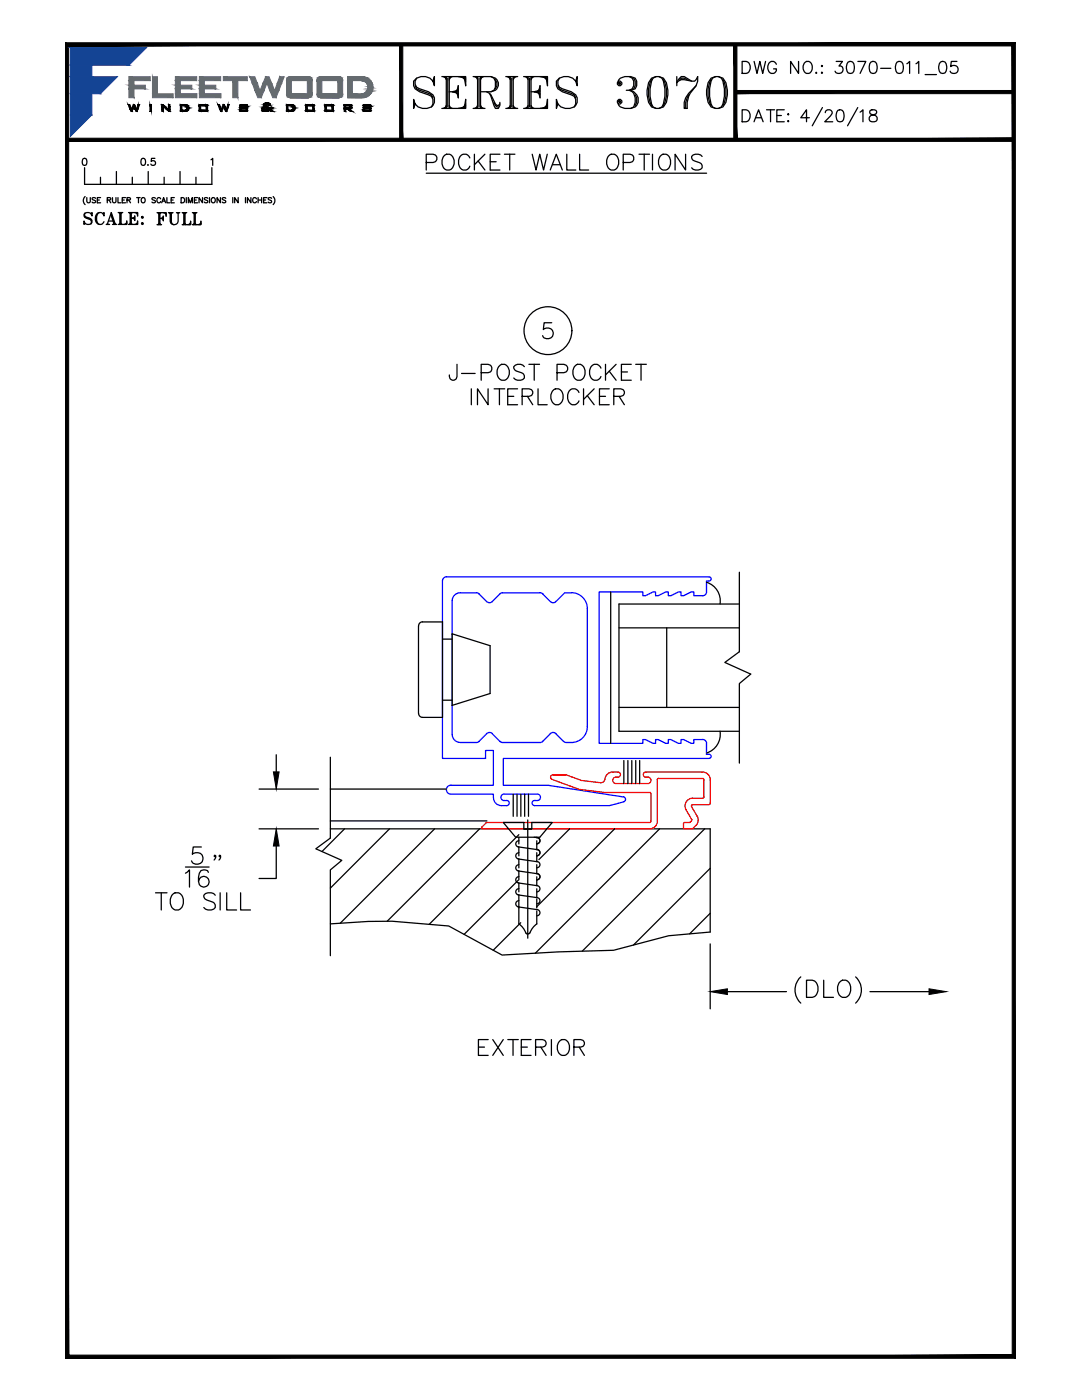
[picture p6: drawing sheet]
<svg xmlns="http://www.w3.org/2000/svg" width="216mm" height="279mm" viewBox="0 0 216 279" stroke-linecap="round" stroke-linejoin="round" font-family="sans-serif">
<!-- layer: GLASS-VINYL -->
<path d="M121.9 118.1v30.3M141 116.2a3.9 3.9 0 0 1 2.7 4.3M147.5 114.2v15.9l-2.9 2.1 5.2 2.3-2.3 1.9v15.9M123.5 125.3h24M133 125.3v15.9M147.5 120.5h-24v25.4h24M123.5 141.2h24M143.7 145.9a3.9 3.9 0 0 1-2.7 4.4" fill="none" stroke="#000" stroke-width=".25"/>
<!-- layer: TEXT -->
<g fill="none" stroke="#000" stroke-width=".25">
<path d="M85.1 32.4h1.3a.83 .83 0 0 0 .8-.8 .83 .83 0 0 0-.8-.8h-1.3v3.1M85.1 34.6h55.9M88.8 30.9a1.22 1.22 0 0 1 1.8 1.1 1.39 1.39 0 0 1-.3 1.5 1.39 1.39 0 0 1-1.5 .3 1.94 1.94 0 0 1 0-2.9zM93.8 31.5a1.16 1.16 0 0 0-1.4-.7 1.16 1.16 0 0 0-.9 1.2 1.38 1.38 0 0 0 .3 1.5 1.38 1.38 0 0 0 1.5 .3l.5-.6M94.7 30.8v3.1M95.4 32.1l1.4 1.8M96.8 30.8l-2.1 2.1M97.8 32.3h1.2M99.8 30.8h-2v3.1h2M100.7 30.8h2M101.7 30.8v3.1M106.2 30.8l.8 3.1 .7-3.1 .8 3.1 .7-3.1"/>
<path d="M109.8 33.9l1.2-3.1 1.2 3.1M110.3 32.9h1.5M113.1 30.8v3.1h1.8M115.7 30.8v3.1h1.8M121.4 31.2a1.16 1.16 0 0 1 1.3-.4 1.16 1.16 0 0 1 .7 1.2 1.38 1.38 0 0 1-.3 1.5 1.38 1.38 0 0 1-1.5 .3 1.99 1.99 0 0 1-.2-2.6zM124.4 32.4h1.3a.83 .83 0 0 0 .8-.8 .83 .83 0 0 0-.8-.8h-1.3v3.1M127.5 30.8h2.1M128.5 30.8v3.1M130.2 30.8v3.1M131.7 31.2a1.16 1.16 0 0 1 1.3-.4 1.16 1.16 0 0 1 .8 1.2 1.38 1.38 0 0 1-.3 1.5 1.38 1.38 0 0 1-1.5 .3 1.99 1.99 0 0 1-.3-2.6zM136.8 30.8v3.1l-2.1-3.1v3.1M140.1 31.2a1.39 1.39 0 0 0-2.1 0 .8 .8 0 0 0 .6 .9l.9 .3a.76 .76 0 0 1 .6 .6 .76 .76 0 0 1-.3 .8 1.45 1.45 0 0 1-1.8-.3"/>
<path d="M91.2 72.7v2.4a.79 .79 0 0 1-.9 .8 .84 .84 0 0 1-.6-1.1M92.1 74.5h2.7M94 77.6v3.2M96 74.4h1.4a.84 .84 0 0 0 .8-.9 .84 .84 0 0 0-.8-.8h-1.4v3.2M97.4 77.6v3.2l-2.1-3.2v3.2M98.6 77.6h2.1M99.5 73.2l.6-.5a1.54 1.54 0 0 1 1.4 .8 1.54 1.54 0 0 1 0 1.6 1.17 1.17 0 0 1-1.4 .8 1.17 1.17 0 0 1-.9-1.2v-.8zM99.7 77.6v3.2M101.3 79.1h1.2M103.3 77.6h-2v3.2h2M104.2 79.1h1.3l.5-.1a.74 .74 0 0 0 0-1.3l-.5-.1h-1.3v3.2M104.6 73.2a1.36 1.36 0 0 0-2.1 0 .88 .88 0 0 0 .6 .9l.9 .3a.77 .77 0 0 1 .6 .6 .77 .77 0 0 1-.3 .7 1.49 1.49 0 0 1-1.8-.3"/>
<path d="M105.2 79.1l1.1 1.7M105.5 72.7h2.2M106.6 72.7v3.2M107.4 77.6v3.2h1.8M110.1 64.4h-1.5l-.2 1.4a1.12 1.12 0 0 1 1.7 0 1.12 1.12 0 0 1-.2 1.6 1.12 1.12 0 0 1-1.6-.4M110.2 78a1.17 1.17 0 0 1 1.4-.4 1.17 1.17 0 0 1 .8 1.2 1.48 1.48 0 0 1-1.6 2 1.87 1.87 0 0 1-.6-2.8zM111.1 74.4h1.4a.84 .84 0 0 0 .8-.9 .84 .84 0 0 0-.8-.8h-1.4v3.2M114.6 73.2l.3-.3a1.22 1.22 0 0 1 1.8 1 1.38 1.38 0 0 1-.3 1.5 1.38 1.38 0 0 1-1.5 .3 1.99 1.99 0 0 1-.3-2.5zM115.5 78.3a1.17 1.17 0 0 0-1.3-.7 1.17 1.17 0 0 0-.9 1.2 1.46 1.46 0 0 0 1.5 2l.6-.5 .1-.3M116.4 77.6v3.2M117.2 79l1.4 1.8M118.6 77.6l-2.2 2.1"/>
<path d="M119.6 79.1h1.2M119.9 73.5a1.17 1.17 0 0 0-1.3-.8 1.17 1.17 0 0 0-1 1.2 1.38 1.38 0 0 0 .3 1.5 1.38 1.38 0 0 0 1.5 .3l.5-.6M120.8 72.7v3.2M121.6 74.1l1.3 1.8M121.6 77.6h-2v3.2h2M122.5 79.1h1.3l.5-.1a.74 .74 0 0 0 0-1.3l-.5-.1h-1.3v3.2M122.9 72.7l-2.1 2.1M123.5 79.1l1.1 1.7M124 74.2h1.2M126 72.7h-2v3.2h2M126.9 72.7h2.1M127.9 72.7v3.2"/>
<path d="M68.8 165.4l-4.6 4.5M77.7 165.4l-11.8 11.8M86.7 165.4l-18.8 18.9M95.7 165.4l-18.4 18.5M103.4 175.7l-10.8 10.8M103.5 166.6l-17.9 17.9M113.7 165.4l-6.2 6.2M122.6 165.4l-15.5 15.6M131.6 165.4l-24.8 24.8M140.6 165.4l-24.4 24.4M141.7 173.3l-15.3 15.3M65.9 184.4l7.6-.5h4.7l11.3 .9 10.7 5.8 11.3-.6 10.9-.4 11-2.8 8.3-.8"/>
<path d="M103.9 184.1l-5.5 5.5M141.7 188.4v12.9M141.7 182.3l-4.1 4.1M145.1 197.9h11.8M159.8 195a3.5 3.5 0 0 0 0 5.2M160.9 195.6h1.2a1.83 1.83 0 0 1 1.2 1.7 1.83 1.83 0 0 1-1.2 1.7h-1.2zM164.4 195.6v3.4h1.9M167.4 196.1a1.27 1.27 0 0 1 1.5-.4 1.27 1.27 0 0 1 .8 1.2 1.56 1.56 0 0 1-1.6 2.1 2.02 2.02 0 0 1-.7-2.9zM170.7 195a3.5 3.5 0 0 1 0 5.2M173.6 197.9h11.8M95.5 209h1.2M97.4 207.5h-1.9v3.1h1.9"/>
<path d="M98.3 207.5l2.1 3.1M100.4 207.5l-2.1 3.1M101.3 207.5h2.1M102.4 207.5v3.1M104 209h1.2M106 207.5h-2v3.1h2M106.9 209h1.3l.5-.2a.74 .74 0 0 0 0-1.2l-.5-.1h-1.3v3.1M107.9 209l1.1 1.6M110 207.5v3.1M111.8 207.6a1.21 1.21 0 0 1 1.8 1.1 1.38 1.38 0 0 1-.3 1.5 1.38 1.38 0 0 1-1.5 .3 1.89 1.89 0 0 1 0-2.9zM114.5 209h1.4l.4-.2a.74 .74 0 0 0 0-1.2l-.4-.1h-1.4v3.1M115.6 209l1 1.6"/>
<circle cx="109.3" cy="66" r="4.8"/>
</g>
<!-- layer: MISC -->
<g fill="none" stroke="#000" stroke-width=".25">
<path d="M65.9 151.1v16.2l-2.9 2.1 5.2 2.3-2.3 1.9v17.1M65.9 165.4h75.8v20.6M100.4 164.1h4.1v1.4h1.6v-1.4h4.1l-2.5 3h-4.8zM103.4 169l3.8 .6M103.4 176.2l3.8 .6M103.4 178.6l3.8 .6M103.4 173.8l3.8 .6M103.4 171.4l3.8 .6M103.5 167.1v1.3M103.5 169v1.8M103.5 171.4v1.8M103.5 173.8v1.8"/>
<path d="M103.5 176.2v1.8M103.5 178.6v5.8M103.5 179.7a.62 .62 0 0 0-.6 .7 .62 .62 0 0 0 .6 .6M103.5 175a.62 .62 0 0 0-.6 .6 .62 .62 0 0 0 .6 .6M103.5 177.4a.62 .62 0 0 0-.6 .6 .62 .62 0 0 0 .6 .6M103.5 172.6a.62 .62 0 0 0-.6 .6 .62 .62 0 0 0 .6 .6M103.5 170.2a.62 .62 0 0 0-.6 .6 .62 .62 0 0 0 .6 .6M103.5 167.8a.62 .62 0 0 0-.6 .6 .62 .62 0 0 0 .6 .6M105.3 163.6v23.6M106.6 167.1l.6 .1M107.1 175v1.7a.62 .62 0 0 1 .6 .7 .62 .62 0 0 1-.6 .6M107.1 177.4v1.7a.62 .62 0 0 1 .6 .7 .62 .62 0 0 1-.6 .6"/>
<path d="M107.1 170.2v1.7a.62 .62 0 0 1 .6 .7 .62 .62 0 0 1-.6 .6M107.1 167.8v1.7a.62 .62 0 0 1 .6 .7 .62 .62 0 0 1-.6 .6M107.1 172.6v1.7a.62 .62 0 0 1 .6 .7 .62 .62 0 0 1-.6 .6M107.1 167.1a.66 .66 0 0 1 .6 .6 .66 .66 0 0 1-.6 .7M107.1 179.4v1.8M103.4 181l3.8 .5M103.5 184.4l1 .9 .5 1 .5 .1M105.7 186.2l-.2 .1M107.1 181.8v2.6M107.1 181.5a.62 .62 0 0 1 .6 .6 .62 .62 0 0 1-.6 .7M107.1 184.4l-.7 .6-.7 1.2"/>
</g>
<!-- layer: VENT -->
<g fill="none" stroke="#00f" stroke-width=".25">
<path d="M90.2 119.9v26.7M91.8 118.3h3.3l.5 .2M91.8 118.3a1.58 1.58 0 0 0-1.6 1.6M100.3 118.3h7.7l1.8 1.8a.79 .79 0 0 0 1.1 0M100.3 118.3l-.6 .2-1.5 1.6a.79 .79 0 0 1-1.1 0l-1.5-1.6M114 118.3h-1.3l-1.8 1.8M114 118.3a3.2 3.2 0 0 1 3.2 3.2v23.5a3.1 3.1 0 0 1-3.2 3.2M141 118.1v-2.1h.5a.41 .41 0 0 0 .4-.5 .41 .41 0 0 0-.4-.4h-52.4a.79 .79 0 0 0-.8 .8v35.5h8.6v-1.6h1.5v6.9h-8.4M141 118.1a.79 .79 0 0 1-.8 .8h-1.8v-.8h-.5l-1.5 .8h-.5v-.8h-.5l-1.5 .8h-.5v-.8h-.6l-1.5 .8h-.5v-.8h-.5l-1.5 .8h-.5v-.8h-8.7v30.3h8.7v-.8h.5l1.5 .8h.5v-.8h.5l1.5 .8h.6v-.8h.5l1.5 .8h.5v-.8h.5l1.5 .8h.5v-.8h1.8M90 158.5h8.4v.7M90 156.7a.9 .9 0 0 0-.9 .9 .9 .9 0 0 0 .9 .9M90.2 146.6a1.58 1.58 0 0 0 1.6 1.6"/>
<path d="M95.6 148l1.5-1.6a.74 .74 0 0 1 1.1 0l1.5 1.6 .6 .2M95.6 148l-.5 .2h-3.3M98.5 159.2a1.58 1.58 0 0 0 1.5 1.6M100.6 159.8h.5M100.6 158.5h6.6a.65 .65 0 0 1 .6 .6 .65 .65 0 0 1-.6 .7h-.5M100.6 158.5a.65 .65 0 0 0-.6 .6 .65 .65 0 0 0 .6 .7M101.1 159.7a.52 .52 0 0 1 .5 .6 .52 .52 0 0 1-.5 .5h-1.1M106.7 159.7a.52 .52 0 0 0-.5 .6 .52 .52 0 0 0 .5 .5h14.9l2.8-.8M110.9 146.4l1.7 1.7 1.4 .1M110.9 146.4a.79 .79 0 0 0-1.1 0l-1.8 1.8h-7.7M140.2 147.6a.79 .79 0 0 1 .8 .8v2.2M141 150.5h.5a.41 .41 0 0 1 .4 .5 .41 .41 0 0 1-.4 .4h-41.1v5.3h8.9l15.1 2.3a.52 .52 0 0 1 .4 .5 .52 .52 0 0 1-.4 .5"/>
</g>
<!-- layer: 0 -->
<g fill="none" stroke="#f00" stroke-width=".25">
<path d="M110 155.5l5.6 2 5.1 .7 8.9-.1 .3 .3M110.4 154.6h2.5h-2.5M110.4 154.6a.52 .52 0 0 0-.5 .3 .52 .52 0 0 0 .1 .6M112.9 154.6l3.1 1.2 3.8 .4 .6-.2 .3-.5M129.9 158.4v5.5l-.3 .2h-32.4M131.2 155.6v8.3M138.2 159.3a1.53 1.53 0 0 0-1.3 2.3M140.1 154.1h-11.2a.52 .52 0 0 0-.5 .5 .52 .52 0 0 0 .5 .5 .69 .69 0 0 1 .9 .3 .69 .69 0 0 1-.3 .9l-6.6 .1a.64 .64 0 0 1-.6-.7 .64 .64 0 0 1 .6-.6h.4a.51 .51 0 0 0 .5-.5 .51 .51 0 0 0-.5-.5 2.04 2.04 0 0 0-2.5 .9l-.1 .5M140.2 154.1a1.58 1.58 0 0 1 1.5 1.5v4.9l-.2 .1h-3.3l-.2 .1v.3l1.1 1.9a1.5 1.5 0 0 1-.2 1.8l-.7 .7h-1.6l-.2-.2v-.8M140.4 155.6v3.5M140.5 155.6l-.3-.3-8.8 .1-.2 .2M140.5 159.1l-.3 .2h-2"/>
<path d="M97.2 164.1l-1 .9a.26 .26 0 0 0 0 .3 .26 .26 0 0 0 .2 .1M131.2 163.9a1.53 1.53 0 0 1-1.6 1.5h-33.2M136.6 164.1l-.2 .3M136.9 161.6l1.1 2.1-.3 .4h-1.1"/>
</g>
<!-- layer: SILL-PAN -->
<path d="M65.9 157.5h23.2M65.9 163.8h31.3" fill="none" stroke="#000" stroke-width=".25"/>
<!-- layer: SEAL -->
<path d="M102.4 158.5v4.4M103.2 158.5v4.4M103.9 158.5v4.4M104.7 158.5v4.4M105.5 158.5v4.4" fill="none" stroke="#000" stroke-width=".25"/>
<!-- layer: 0 -->
<g fill="none" stroke="#000" stroke-width=".25">
<path d="M83.8 124.3l.5-.2h4v19.1h-4a.79 .79 0 0 1-.8-.8v-17.5zM88.3 139.7h1.9M88.3 127.5h1.9M90.2 126.5l7.6 2.4v9.5l-7.6 2.4zM51.7 157.5h11.8M55.1 150.6v3.4M124.5 151.8v4.6M125.3 151.8v4.6M126.1 151.8v4.6M126.9 151.8v4.6M127.6 151.8v4.6M31 178.2h2.3"/>
<path d="M32.2 178.2v3.4M34.3 178.7a1.26 1.26 0 0 1 1.4-.5 1.26 1.26 0 0 1 .9 1.3 1.57 1.57 0 0 1-1.6 2.1 2.02 2.02 0 0 1-.7-2.9zM37 174.3l.8-.7v3.4M37 173h4.7M40.2 169h-1.6l-.2 1.5a1.21 1.21 0 0 1 1.8 0 1.21 1.21 0 0 1-.2 1.8 1.21 1.21 0 0 1-1.8-.5M41.6 174.1a1.04 1.04 0 0 0-1.5-.3 3.1 3.1 0 0 0-.3 2.7 1.06 1.06 0 0 0 1.7 .1 1.06 1.06 0 0 0-.4-1.6 1.06 1.06 0 0 0-1.5 .9M43 178.7a1.51 1.51 0 0 0-2.3 0 .87 .87 0 0 0 .6 .9l1 .4a.83 .83 0 0 1 .6 .6 .83 .83 0 0 1-.3 .8 1.59 1.59 0 0 1-1.9-.3M43 170.8l-.1 .2-.2-.2 .2-.1 .1 .1v.4l-.3 .4M43.9 178.2v3.4M44 170.8l-.1 .2-.2-.2 .2-.1a.64 .64 0 0 1-.2 .9M45.2 178.2v3.4h2M48 178.2v3.4h2"/>
<path d="M51.7 165.4h11.8M55.1 168.8v6.5h-3.4"/>
</g>
<!-- layer: TEXT -->
<path d="M141.7 197.9l3.4-.6v1.2zM185.4 197.3l3.4 .6-3.4 .6z" fill="#000" stroke="#000" stroke-width=".2"/>
<!-- layer: 0 -->
<path d="M54.6 154h1.1l-.6 3.5zM55.1 165.4l.6 3.4h-1.1z" fill="#000" stroke="#000" stroke-width=".2"/>
<!-- layer: DIM -->
<g fill="none" stroke="#000" stroke-width=".25">
<path d="M82.8 17.1l.3 .6 3 1.2 .3 .6M83.1 15.6a1.29 1.29 0 0 0 .6 2.1l1.8 .6 .9 .6a1.67 1.67 0 0 1-1.2 2.7 2.1 2.1 0 0 1-2.7-1.8v1.8l.3-.9M86.4 16.2l.3-.9v1.8a2.31 2.31 0 0 0-1.8-1.8 2.31 2.31 0 0 0-2.4 .9v.9l.3 .6 .9 .6 2.4 .9 .3 .6v.9l-.3 .6M88.2 15.3h4.7v1.8l-.3-1.8M88.5 15.3l.6 .3M88.8 15.3l.3 .6M89.1 15.3v6.3M89.3 15.6v5.7M89.6 15.3v6.3M89.6 18.3h1.8M89.9 15.3l-.3 .6M90.2 15.3l-.6 .3"/>
<path d="M91.4 17.1v2.4l-.3-1.2zM91.4 17.7l-.5 .6 .5 .6M91.4 18l-1.2 .3 1.2 .3M91.4 15.3l1.5 .3M92 15.3l.9 .6M92.3 15.3l.6 .9M94.4 15.3h3.6l.9 .3a1.48 1.48 0 0 1 0 2.4l-.9 .3h-2.1M94.7 15.3l.6 .3M95 15.3l.3 .6M95.3 15.3v6.3M95.6 15.6v5.7M95.9 15.3v6.3"/>
<path d="M96.2 15.3l-.3 .6M96.5 15.3l-.6 .3M97.1 18.3l.6 .3 1.2 3h.5l.3-.6v-.6M97.7 18.6l.3 .3 .9 1.8 .2 .3h.3l.3-.3M98 15.3l.6 .3 .3 .6v1.2l-.3 .6-.6 .3M98.9 15.9l.2 .6v.6l-.2 .6M100.9 15.3h2.4M101.2 15.3l.6 .3M101.5 15.3l.3 .6M101.8 15.3v6.3M102.1 15.6v5.7M102.4 15.3v6.3"/>
<path d="M102.7 15.3l-.3 .6M103 15.3l-.6 .3M104.5 15.3h4.7v1.8l-.3-1.8M104.8 15.3l.6 .3M105.1 15.3l.3 .6M105.4 15.3v6.3M105.7 15.6v5.7M106 18.3h1.8M106 15.3v6.3M106.3 15.3l-.3 .6M106.6 15.3l-.6 .3M107.8 17.1v2.4l-.3-1.2z"/>
<path d="M107.8 17.7l-.6 .6 .6 .6M107.8 18l-1.2 .3 1.2 .3M107.8 15.3l1.4 .3M108.4 15.3l.8 .6M108.7 15.3l.5 .9M111.3 17.1l.3 .6 3 1.2 .3 .6M111.6 15.6a1.29 1.29 0 0 0 .6 2.1l1.8 .6 .9 .6a1.67 1.67 0 0 1-1.2 2.7 2.1 2.1 0 0 1-2.7-1.8v1.8l.3-.9M114.9 16.2l.3-.9v1.8a2.31 2.31 0 0 0-1.8-1.8 2.31 2.31 0 0 0-2.4 .9v.9l.3 .6 .9 .6 2.4 .9 .3 .6v.9l-.3 .6M123.5 16.5h.3v.3h-.3zM123.5 16.2h.3l.3 .3v.3l-.3 .3h-.3l-.3-.3 .3-.9a2.78 2.78 0 0 1 3.2-.3l.3 .6v.9l-.3 .6-.8 .3M125 18a1.97 1.97 0 0 1 2.1 1 1.97 1.97 0 0 1-.4 2.3 2.88 2.88 0 0 1-3.2-.3l-.3-.9 .3-.3h.3l.3 .3v.3l-.3 .3h-.3M125.6 15.3l.6 .3 .3 .6v.9l-.3 .6-.6 .3a1.87 1.87 0 0 1 1.1 2.4l-.2 .9-.6 .3"/>
<path d="M126.5 15.6l.2 .6v.9l-.2 .6M126.7 18.9l.3 .6v.9l-.3 .6M130 15.6a1.97 1.97 0 0 1 3 .9 5.3 5.3 0 0 1-.6 4.8 2.01 2.01 0 0 1-3-.9 5.3 5.3 0 0 1 .6-4.8zM130 15.9a5.5 5.5 0 0 0 0 5.1M130.9 15.3l-.6 .3a6.8 6.8 0 0 0 0 5.7l.6 .3M131.5 15.3l.6 .3a6.8 6.8 0 0 1 0 5.7l-.6 .3M132.4 15.9a5.5 5.5 0 0 1 0 5.1M135 15.3v1.8M135.6 15.9l.3-.3h.6l.6 .3M137.4 18.9l-.6 1.5v1.2M138 16.2l-2.1-.3-.9 .6 .3-.6 .6-.6h.6l1.5 .9h.6l.6-.9v.9l-.3 .9a5.2 5.2 0 0 0-1.8 4.5h-.6v-1.2l.3-.9 .6-.9 1.5-1.5M141.9 15.6a1.97 1.97 0 0 1 2.9 .9 5.3 5.3 0 0 1-.5 4.8 2.01 2.01 0 0 1-3-.9 5.3 5.3 0 0 1 .6-4.8z"/>
<path d="M141.9 15.9a5.5 5.5 0 0 0 0 5.1M142.8 15.3l-.6 .3a6.8 6.8 0 0 0 0 5.7l.6 .3M143.4 15.3l.6 .3a6.8 6.8 0 0 1 0 5.7l-.6 .3M144.3 15.9a5.5 5.5 0 0 1 0 5.1M148.1 12.3h.8a1.27 1.27 0 0 1 .8 1.2 1.27 1.27 0 0 1-.8 1.2h-.8zM150.5 12.3l.5 2.4 .6-2.4 .6 2.4 .6-2.4M154.9 12.8a.88 .88 0 0 0-1-.5 .88 .88 0 0 0-.7 .9 1.06 1.06 0 0 0 .2 1.1 1.06 1.06 0 0 0 1.2 .2l.3-.4v-.4h-.6M159.3 12.3v2.4l-1.5-2.4v2.4M160.5 12.6a.88 .88 0 0 1 1-.3 .88 .88 0 0 1 .6 .9 1.05 1.05 0 0 1-.3 1.1 1.05 1.05 0 0 1-1.1 .2 1.48 1.48 0 0 1-.2-1.9zM162.9 14.4l-.1 .1 .1 .2 .1-.2M163.9 13.2l.1-.1 .1 .1-.1 .1zM164 14.4l.1 .1-.1 .2-.1-.2z"/>
<path d="M166.9 12.3h1.2l-.7 .9a.77 .77 0 0 1 .8 .8 .77 .77 0 0 1-1 .7l-.3-.2-.3-.3M169.2 12.4a.76 .76 0 0 1 1.2 .3 2.02 2.02 0 0 1-.3 1.8 .78 .78 0 0 1-1.1-.3 1.93 1.93 0 0 1 .2-1.8zM171.2 12.3h1.6l-1.2 2.4M173.8 12.4a.76 .76 0 0 1 1.1 .3 2.02 2.02 0 0 1-.2 1.8 .8 .8 0 0 1-1.2-.3 2.02 2.02 0 0 1 .3-1.8zM175.7 13.6h2.1M179 12.4a.76 .76 0 0 1 1.1 .3 2.02 2.02 0 0 1-.2 1.8 .77 .77 0 0 1-1.1-.3 1.93 1.93 0 0 1 .2-1.8zM181 12.7l.5-.4v2.4M182.8 12.7l.5-.4v2.4M184.6 14.9h2.3M187.7 12.4a.74 .74 0 0 1 1.1 .3 1.93 1.93 0 0 1-.2 1.8 .8 .8 0 0 1-1.2-.3 1.86 1.86 0 0 1 .3-1.8zM190.9 12.3h-1.1l-.1 1a.84 .84 0 0 1 1.3 0 .84 .84 0 0 1-.2 1.2 .84 .84 0 0 1-1.2-.3M16.6 31.7a.47 .47 0 0 1 .7 .2v.3a.61 .61 0 0 1-.4 .8h-.1a.9 .9 0 0 1-.2-1.3z"/>
<path d="M16.9 33.5v3.3h25.4v-3.3M17 39.2a1.07 1.07 0 0 0 0 1.6M17.3 39.4v.8l.3 .3 .4-.2v-.9M19.1 39.6l-.3-.2-.3 .1v.3l.5 .2 .1 .3-.3 .2-.4-.2M19.4 39.9h.4M20.1 35.4v1.4M20.1 39.4h-.7v1.1h.7M21.4 39.9h.6l.1-.4-.7-.1v1.1M21.7 39.9l.4 .6M22.4 39.4v.8l.4 .3 .3-.2v-.9M23.2 34.2v2.6M23.5 39.4v1.1h.6"/>
<path d="M24.4 39.9h.4M25 39.4h-.6v1.1h.6M25.3 39.9h.6l.1-.3-.2-.2h-.5v1.1M25.7 39.9l.3 .6M26.4 35.4v1.4M27.3 39.4h.7M27.6 39.4v1.1M28.3 39.6a.45 .45 0 0 1 .7 .4 .45 .45 0 0 1-.7 .3zM28.3 31.7a.47 .47 0 0 1 .7 .2v.3a.61 .61 0 0 1-.4 .8h-.1a.9 .9 0 0 1-.2-1.3zM29.5 32.9h.1M29.6 34.2v2.6M30.9 31.6h-.7v.6a.49 .49 0 0 1 .7 0 .49 .49 0 0 1-.1 .7 .49 .49 0 0 1-.7-.2"/>
<path d="M31 39.6l-.2-.2-.5 .2 .1 .2 .6 .4-.2 .3-.5-.2M32.1 39.7a.42 .42 0 0 0-.6-.2 .42 .42 0 0 0-.2 .6 .38 .38 0 0 0 .3 .4 .38 .38 0 0 0 .5-.3M32.8 35.4v1.4M33.3 39.4v1.1h.6M34.1 39.9h.4M34.8 39.4h-.7v1.1h.7M35.9 34.2v2.6M36.1 39.4h.4a.55 .55 0 0 1 .3 .6 .55 .55 0 0 1-.3 .5h-.4zM37.2 39.4v1.1M38.8 39.9h.4M39.1 35.4v1.4M39.4 39.4h-.6v1.1h.6"/>
<path d="M40.4 39.4v1.1l-.7-1.1v1.1M41.5 39.6l-.3-.2-.3 .1v.3l.5 .2 .1 .3-.3 .2-.4-.2M41.8 39.4v1.1M42.1 31.9l.3-.3v1.4M42.3 39.6a.45 .45 0 0 1 .7 .4 .45 .45 0 0 1-.7 .3l-.2-.2zM44 39.4v1.1l-.7-1.1v1.1M45 39.6l-.2-.2-.5 .2 .2 .2 .5 .4-.2 .3-.5-.2M46.4 39.4v1.1M47.5 39.4v1.1l-.7-1.1v1.1M49 39.4v1.1M50.1 39.4v1.1l-.7-1.1v1.1M51.2 39.7a.42 .42 0 0 0-.6-.2 .42 .42 0 0 0-.2 .6 .38 .38 0 0 0 .3 .4 .38 .38 0 0 0 .5-.3"/>
<path d="M51.5 39.9h.7M51.5 39.4v1.1M52.2 39.4v1.1M52.6 39.9h.4M53.3 39.4h-.7v1.1h.7M54.2 39.6l-.2-.2-.4 .1v.3l.5 .2 .1 .3-.2 .2-.5-.2M54.5 39.2a1.11 1.11 0 0 1 0 1.6M88.2 21.6h4.7v-1.8l-.3 1.8M89.1 21.3l-.6 .3M89.1 21l-.3 .6M89.6 21l.3 .6M89.6 21.3l.6 .3"/>
<path d="M92.9 20.7l-.6 .9M92.9 21l-.9 .6M92.9 21.3l-1.5 .3M94.4 21.6h2.4M95.3 21.3l-.6 .3M95.3 21l-.3 .6M95.9 21l.3 .6M95.9 21.3l.6 .3M98.6 20.4l.3 .6 .2 .3h.3M100.9 21.6h2.4M101.8 21.3l-.6 .3M101.8 21l-.3 .6"/>
<path d="M102.4 21l.3 .6M102.4 21.3l.6 .3M104.5 21.6h4.7v-1.8l-.3 1.8M105.4 21.3l-.6 .3M105.4 21l-.3 .6M106 21l.3 .6M106 21.3l.6 .3M109.2 20.7l-.5 .9M109.2 21l-.8 .6M109.2 21.3l-1.4 .3M123.5 20.1h.3v.3h-.3zM148.1 21.9h.8a1.27 1.27 0 0 1 .8 1.2 1.27 1.27 0 0 1-.8 1.2h-.8z"/>
<path d="M150.5 24.3l.9-2.4 .9 2.4M150.8 23.5h1.1M153 21.9h1.6M153.8 21.9v2.4M155 23.1h.9M156.5 21.9h-1.5v2.4h1.5M157.2 22.8l.1-.1 .1 .1-.1 .1zM157.2 24.2l.1-.1 .1 .1-.1 .1zM161.5 23.5h-1.7l1.1-1.6v2.4M164.1 21.5l-2 3.6M164.7 22.5l.1-.4a.75 .75 0 0 1 1.1 0l.2 .3-.2 .4-1.3 1.5h1.6M167.2 22a.76 .76 0 0 1 1.1 .4 2.02 2.02 0 0 1-.2 1.8 .77 .77 0 0 1-1.1-.3 1.93 1.93 0 0 1 .2-1.9z"/>
<path d="M171.2 21.5l-2.1 3.6M171.6 22.4l.6-.5v2.4M173.7 22a.48 .48 0 0 0 .2 .8 .99 .99 0 0 1 1.1 1.1 .83 .83 0 0 1-.9 .4 .83 .83 0 0 1-.7-.8 1.11 1.11 0 0 1 1.2-.7 .46 .46 0 0 0 .2-.8l-.3-.1zM16.9 43.1a1.71 1.71 0 0 0 1.2 .7l.1 .2M17 42.5a.49 .49 0 0 0 .2 .8l1 .5a.73 .73 0 0 1-.1 .9 .73 .73 0 0 1-1 0l-.3-.6v.7l.1-.3M18.2 42.8l.2-.4v.7a.89 .89 0 0 0-.7-.7 .89 .89 0 0 0-.9 .4v.3a1.98 1.98 0 0 0 1.3 .8l.1 .2-.1 .6M19.4 42.8a1.52 1.52 0 0 0 0 1.7M19.8 42.4a1.47 1.47 0 0 0 0 2.4M20.6 42.8l.1-.4v.7a.87 .87 0 0 0-.9-.7 .87 .87 0 0 0-.8 .9 1.05 1.05 0 0 0 .3 1.2 1.05 1.05 0 0 0 1.1 .2l.3-.5M21.2 44.8h.7M21.3 44.8l.1-.1 .3 .1M21.4 44.7l.8-2.3 .8 2.4"/>
<path d="M21.7 44.1h1M22.1 42.8l.7 2M22.2 42.8l.7 2M22.4 44.8h.8M22.8 44.7l-.2 .1M22.8 44.6l-.1 .2M22.9 44.6l.2 .2M23.6 44.8h1.7v-.7l-.1 .7M23.6 42.4h.9M23.7 42.4l.2 .1M23.8 42.4l.1 .2M23.9 42.4v2.4"/>
<path d="M23.9 44.7l-.2 .1M23.9 44.6l-.1 .2M24 42.5v2.2M24.2 42.4v2.4M24.2 44.6l.1 .2M24.2 44.7l.2 .1M24.3 42.4l-.1 .2M24.4 42.4l-.2 .1M25.3 44.5l-.2 .3M25.3 44.6l-.4 .2M25.3 44.7l-.6 .1M25.6 42.4h1.9v.7l-.2-.7"/>
<path d="M25.6 44.8h1.9v-.7l-.2 .7M25.7 42.4l.3 .1M25.9 42.4l.1 .2M26 42.4v2.4M26 44.7l-.3 .1M26 44.6l-.1 .2M26.1 42.5v2.2M26.2 42.4v2.4M26.2 43.5h.7M26.2 44.6l.1 .2M26.2 44.7l.2 .1M26.3 42.4l-.1 .2"/>
<path d="M26.4 42.4l-.2 .1M26.9 43.1v.9l-.1-.5zM26.9 43.3l-.2 .2 .2 .3M26.9 43.4l-.5 .1 .5 .2M26.9 42.4l.6 .1M27.1 42.4l.4 .2M27.2 42.4l.3 .4M27.5 44.5l-.3 .3M27.5 44.6l-.4 .2M27.5 44.7l-.6 .1M28.2 43.3l.3-.1 .1 .2-.2 .1zM28.2 44.6l.3-.1 .1 .2-.2 .1z"/>
<path d="M28.4 43.3l.1 .1zM28.4 44.6l.1 .1zM31.3 42.4h1.9v.7l-.2-.7M31.3 44.8h.9M31.5 42.4l.2 .2M31.6 42.4l.1 .3M31.7 42.4v2.4M31.7 44.7l-.2 .1M31.7 44.6l-.1 .2M31.8 42.6v2.1M31.9 42.4v2.4M31.9 43.6h.7"/>
<path d="M31.9 44.6l.1 .2M31.9 44.7l.2 .1M32 42.4l-.1 .3M32.1 42.4l-.2 .2M32.3 40.5l.3-1.1 .4 1.1M32.4 40.1h.5M32.6 43.1v1l-.1-.5zM32.6 43.4l-.2 .2 .2 .2M32.6 43.5l-.5 .1 .5 .1M32.6 42.4l.6 .2M32.8 42.4l.4 .3M32.9 42.4l.3 .4"/>
<path d="M33.6 42.4h.9M33.7 42.4l.3 .2M33.9 42.4l.1 .3M34 42.4v1.8a.8 .8 0 0 0 .8 .6 .8 .8 0 0 0 .7-.6v-1.6M34.1 42.6v1.7l.1 .2M34.2 42.4v1.9l.1 .3 .3 .2M34.3 42.4l-.1 .3M34.4 42.4l-.2 .2M35.2 42.4h.7M35.3 42.4l.2 .2 .3-.2M36.3 44.8h1.7v-.6l-.1 .6M36.3 42.4h1"/>
<path d="M36.5 42.4l.2 .2M36.6 42.4l.1 .3M36.7 42.4v2.4M36.7 44.7l-.2 .1M36.7 44.6l-.1 .2M36.8 42.6v2.1M36.9 42.4v2.4M36.9 44.6l.1 .2M36.9 44.7l.2 .1M37 42.4l-.1 .3M37.1 42.4l-.2 .2M37.6 40.5v-1.1l.4 1.1 .4-1.1v1.1"/>
<path d="M38 44.5l-.2 .3M38 44.6l-.3 .2M38 44.7l-.5 .1M38.4 44.8h1.7v-.6l-.1 .6M38.4 42.4h.9M38.5 42.4l.2 .2M38.6 42.4l.1 .3M38.7 42.4v2.4M38.7 44.7l-.2 .1M38.7 44.6l-.1 .2M38.8 42.6v2.1M39 42.4v2.4"/>
<path d="M39 44.6l.1 .2M39 44.7l.2 .1M39.1 42.4l-.1 .3M39.2 42.4l-.2 .2M40.1 44.5l-.2 .3M40.1 44.6l-.3 .2M40.1 44.7l-.6 .1"/>
</g>
<g fill="#000" stroke="#000" stroke-width=".2">
<path d="M37 22h.5zM37.3 21.4h.3zM47.9 21.5h1.4zM48.1 21.7h1.3zM47.8 21.9l.3-.1zM49.1 21.1l.2 .1zM52.8 20.7h1zM53.5 21h.4zM54 21.4l.2-.1 .1 .1zM58.1 21.1h.6zM69.8 21.1h.4zM72.6 21.6h1.4z"/>
<path d="M72.7 21.7h1.3zM72.5 21.9l.2-.1zM73.7 21.1l.3 .1z"/>
<path d="M79.7 8.9l.7 19v-19zM79.7 8.9l.7 19h-.7z"/>
<path d="M146.7 18.1v.6l55.6-.6zM146.7 18.7l55.6-.6v.6z"/>
<path d="M146.4 8.9l.6 19v-19zM146.4 8.9l.6 19h-.6z"/>
<path d="M13.4 27.6v.6l188.9-.6zM13.4 28.2l188.9-.6v.6z"/>
<path d="M25.6 20.9l.7 .9-.4-.9zM25.6 20.9l.7 .9h-.4z"/>
<path d="M25.9 21.8l.4 .4 .2-.4zM25.9 21.8l.4 .4h-.2z"/>
<path d="M26.5 21.3v.5l.2-.5zM26.5 21.3v.5h-.2z"/>
<path d="M26.6 20.9l.4 .4-.1-.4zM26.6 20.9l.4 .4h-.5z"/>
<path d="M26.7 21.3l.5 .5-.2-.5zM26.7 21.3l.5 .5h-.3z"/>
<path d="M26.9 21.8l.4 .4 .2-.4zM26.9 21.8l.4 .4h-.2z"/>
<path d="M27.6 20.9l-.1 .9 .4-.9zM27.6 20.9l-.1 .9h-.3z"/>
<path d="M29.9 20.9l.3 1.3v-1.3zM29.9 20.9l.3 1.3h-.3zM29.9 22.2h.3zM29.9 22.2h.3z"/>
<path d="M32.3 20.9l.7 .4-.5-.4zM32.3 20.9l.7 .4h-.7z"/>
<path d="M32.3 21.3l.3 .5v-.5zM32.3 21.3l.3 .5h-.3z"/>
<path d="M32.3 21.8l.3 .4v-.4zM32.3 21.8l.3 .4h-.3z"/>
<path d="M32.6 21.3l1 .5-.6-.5zM32.6 21.3l1 .5h-.4z"/>
<path d="M33.6 20.9l.3 .4v-.4zM33.6 20.9l.3 .4h-.3z"/>
<path d="M33.6 21.3l.3 .5v-.5zM33.6 21.3l.3 .5h-.3z"/>
<path d="M33.2 21.8l.7 .4v-.4zM33.2 21.8l.7 .4h-.2z"/>
<path d="M36 21.1l.3 .9v-.9zM36 21.1l.3 .9h-.3z"/>
<path d="M36 20.9h1.1zM36 20.9h1.1z"/>
<path d="M36 22.2h1zM36 22.2h1.1z"/>
<path d="M36 20.9h1.2zM36 20.9h1.2z"/>
<path d="M36 20.9l1.3 .1zM36 20.9l1.3 .1z"/>
<path d="M36 22.2h1.2zM36 22.2h1.1z"/>
<path d="M36 21h1.4zM36 21h1.4z"/>
<path d="M36 22.1h1.3zM36 22.1l1.2 .1z"/>
<path d="M36 21l1.5 .1zM36 21l1.5 .1z"/>
<path d="M36 22.1h1.4zM36 22.1h1.3z"/>
<path d="M36.9 21.1h.6zM36.9 21.1h.6z"/>
<path d="M37 21.1h.5zM37 21.1h.5z"/>
<path d="M36 22h1.5zM36 22l1.4 .1z"/>
<path d="M37 21.1h.5zM37 21.1h.5z"/>
<path d="M37 21.1l.6 .1zM37 21.1l.6 .1z"/>
<path d="M37 22h.5zM37 22h.5zM36.9 22h.6z"/>
<path d="M37.1 21.2h.5zM37.1 21.2h.5z"/>
<path d="M37.1 21.9h.5zM37 22h.5zM37 22h.5z"/>
<path d="M37.2 21.2l.4 .1zM37.2 21.2l.4 .1z"/>
<path d="M37.2 21.3h.4zM37.2 21.3h.4z"/>
<path d="M37.2 21.9h.4zM37.2 21.9h.4z"/>
<path d="M37.2 21.9h.4zM37.1 21.9h.5z"/>
<path d="M37.2 21.3l.4 .1zM37.2 21.3l.4 .1zM37.3 21.4h.3z"/>
<path d="M37.2 21.8h.4zM37.2 21.8l.4 .1z"/>
<path d="M37.3 21.4h.4zM37.3 21.4h.4z"/>
<path d="M37.3 21.7l.3 .1zM37.3 21.7l.3 .1z"/>
<path d="M37.3 21.8h.3zM37.3 21.8h.3z"/>
<path d="M37.3 21.4l.4 .1zM37.3 21.4l.4 .1z"/>
<path d="M37.3 21.5h.4zM37.3 21.5h.4z"/>
<path d="M37.3 21.5l.4 .1zM37.3 21.5l.4 .1z"/>
<path d="M37.3 21.6h.4zM37.3 21.6h.4z"/>
<path d="M37.3 21.6l.4 .1zM37.3 21.6l.4 .1z"/>
<path d="M37.3 21.7h.4zM37.3 21.7h.3z"/>
<path d="M39.7 21.1l.4 .9v-.9zM39.7 21.1l.4 .9h-.4z"/>
<path d="M40 20.9h1.2zM39.9 20.9h1.3z"/>
<path d="M39.9 20.9h1.4zM39.9 20.9h1.4z"/>
<path d="M39.9 22.2h1.3zM39.9 22.2h1.3z"/>
<path d="M39.9 20.9h1.4zM39.8 20.9h1.5z"/>
<path d="M39.9 22.2h1.4zM39.9 22.2h1.3z"/>
<path d="M39.8 20.9h1.5zM39.8 20.9h1.5z"/>
<path d="M39.8 22.2h1.5zM39.8 22.2h1.5z"/>
<path d="M39.8 20.9l1.6 .1zM39.8 20.9l1.6 .1z"/>
<path d="M39.8 22.2h1.5zM39.8 22.2h1.5z"/>
<path d="M39.8 21h1.6zM39.8 21h1.6z"/>
<path d="M39.8 22.2h1.6zM39.8 22.2h1.5z"/>
<path d="M39.8 21h1.6zM39.8 21h1.6z"/>
<path d="M39.8 22.1h1.6zM39.8 22.1l1.6 .1z"/>
<path d="M39.7 21l1.7 .1zM39.7 21l1.7 .1z"/>
<path d="M39.7 21.1h1.7zM39.7 21.1h1.7z"/>
<path d="M41.1 21.1l.3 .9v-.9zM41.1 21.1l.3 .9h-.3z"/>
<path d="M39.7 22h1.7zM39.7 22h1.7z"/>
<path d="M39.7 22l1.7 .1zM39.7 22l1.7 .1z"/>
<path d="M39.7 22.1h1.7zM39.7 22.1h1.7z"/>
<path d="M43.5 20.9l.7 .9-.4-.9zM43.5 20.9l.7 .9h-.4z"/>
<path d="M43.8 21.8l.4 .4 .2-.4zM43.8 21.8l.4 .4h-.2z"/>
<path d="M44.4 21.3v.5l.2-.5zM44.4 21.3v.5h-.2z"/>
<path d="M44.5 20.9l.4 .4-.1-.4zM44.5 20.9l.4 .4h-.5z"/>
<path d="M44.6 21.3l.5 .5-.2-.5zM44.6 21.3l.5 .5h-.3z"/>
<path d="M44.8 21.8l.4 .4 .2-.4zM44.8 21.8l.4 .4h-.2z"/>
<path d="M45.5 20.9l-.1 .9 .4-.9zM45.5 20.9l-.1 .9h-.3z"/>
<path d="M47.8 21.9l.3 .1zM47.8 21.9l.3 .1z"/>
<path d="M47.9 21.1h.3zM47.9 21.1h.3z"/>
<path d="M47.9 21.1l.3 .3v-.3zM47.9 21.1l.3 .3h-.3zM47.9 21.4h.3zM47.9 21.4h.3z"/>
<path d="M49.1 21.1l.2 .1zM49.1 21.2h.2z"/>
<path d="M48.1 20.9h1zM48.1 20.9h1z"/>
<path d="M49.1 21.7h.3zM49.1 21.7h.3z"/>
<path d="M47.9 21.4h1.3zM47.9 21.4h1.3z"/>
<path d="M48.1 20.9h1.1zM48.1 20.9h1.1z"/>
<path d="M48.1 20.9h1.1zM48.1 20.9h1.1z"/>
<path d="M48.1 20.9h1.1zM48 20.9h1.2z"/>
<path d="M48 22.2h1.2zM48 22.2h1.1z"/>
<path d="M48 20.9h1.2zM48 20.9h1.2z"/>
<path d="M48 20.9h1.2zM48 20.9h1.2z"/>
<path d="M47.9 21.4h1.3zM47.9 21.4h1.3z"/>
<path d="M47.9 21.4h1.4zM47.9 21.4h1.4z"/>
<path d="M48 22.2h1.2zM48 22.2h1.2z"/>
<path d="M48 20.9h1.3zM48 20.9h1.3z"/>
<path d="M48 20.9h1.3zM48 20.9h1.3z"/>
<path d="M47.9 21.4l1.4 .1zM47.9 21.4l1.4 .1z"/>
<path d="M47.9 22.2h1.4zM47.9 22.2h1.3z"/>
<path d="M47.9 20.9l1.4 .1zM47.9 20.9l1.4 .1z"/>
<path d="M47.9 21h1.4zM47.9 21h1.4z"/>
<path d="M47.9 21.5h1.4zM47.9 21.5h1.4z"/>
<path d="M47.9 21.5h1.4zM47.9 21.5h1.4zM47.9 21.5h1.4z"/>
<path d="M47.9 22.2h1.4zM47.9 22.2h1.4z"/>
<path d="M47.9 21h1.4zM47.9 21h1.4z"/>
<path d="M47.9 21h1.4zM47.9 21h1.4z"/>
<path d="M47.9 21h1.4zM47.9 21h1.4z"/>
<path d="M47.9 21.5l1.4 .1zM47.9 21.5l1.4 .1zM47.9 21.6h1.4zM47.9 21.6h1.4z"/>
<path d="M47.9 22.2h1.4zM47.9 22.2h1.4z"/>
<path d="M47.9 21l1.4 .1zM47.9 21l1.4 .1zM47.9 21.1h1.4zM47.9 21.1h1.4z"/>
<path d="M47.9 21.1h1.4zM47.9 21.1h1.4z"/>
<path d="M49.1 21.1h.2zM49.1 21.1h.2z"/>
<path d="M47.9 21.6h1.5zM47.9 21.6h1.5z"/>
<path d="M47.9 22.1h1.4zM47.9 22.1l1.4 .1z"/>
<path d="M47.9 21.6h1.5zM47.9 21.6h1.5z"/>
<path d="M47.9 21.6h1.5zM47.9 21.6h1.5z"/>
<path d="M48 21.6h1.4zM48 21.6h1.4z"/>
<path d="M48 21.6h1.4zM48 21.6h1.4z"/>
<path d="M47.8 22l1.6 .1zM47.8 22l1.6 .1z"/>
<path d="M47.8 22.1h1.6zM47.8 22.1h1.5z"/>
<path d="M48 21.6l1.4 .1zM48 21.6l1.4 .1zM48.1 21.7h1.3z"/>
<path d="M48.1 21.7h1.3zM48.1 21.7h1.3z"/>
<path d="M49.1 21.7l.3 .3v-.3zM49.1 21.7l.3 .3h-.3z"/>
<path d="M47.8 22h1.6zM47.8 22h1.6z"/>
<path d="M52.3 21.7h.3zM52.3 21.7h.3zM52.3 21.7h.3zM52.3 21.7h.3z"/>
<path d="M52.3 21.7h.3zM52.3 21.7h.3zM52.3 21.7h.3zM52.3 21.7h.3z"/>
<path d="M52.3 21.7l.3 .3v-.3zM52.3 21.7l.3 .3h-.3z"/>
<path d="M52.3 21.7h.3zM52.3 21.7h.3zM52.3 21.7h.3zM52.3 21.7h.3z"/>
<path d="M52.3 21.7h.4zM52.3 21.7h.3zM52.3 21.7h.3zM52.3 21.7h.3z"/>
<path d="M52.3 21.6h.4zM52.3 21.6l.4 .1z"/>
<path d="M52.3 21.6h.5zM52.3 21.6h.4z"/>
<path d="M52.4 21.6h.4zM52.4 21.6h.4z"/>
<path d="M52.4 21.5h.5zM52.4 21.5l.4 .1z"/>
<path d="M52.4 21.5h.5zM52.4 21.5h.5z"/>
<path d="M52.7 20.9l.3 .1zM52.7 20.9l.3 .1zM52.7 21h.3zM52.7 21h.3z"/>
<path d="M52.7 21h.3zM52.7 21h.3z"/>
<path d="M52.7 21h.3zM52.7 21h.3z"/>
<path d="M52.7 21h.3zM52.7 21h.3zM52.7 21h.3zM52.7 21h.3z"/>
<path d="M52.7 21h.4zM52.7 21h.4z"/>
<path d="M52.5 21.4h.5zM52.4 21.5h.5z"/>
<path d="M52.7 21l.4 .1zM52.7 21l.4 .1z"/>
<path d="M52.7 21.1h.5zM52.7 21.1h.5z"/>
<path d="M52.7 21.1h.5zM52.7 21.1h.5z"/>
<path d="M52.7 21.1l.6 .1zM52.7 21.1l.6 .1z"/>
<path d="M52.7 21.2h.6zM52.7 21.2h.6z"/>
<path d="M52.8 21.2l.5 .1zM52.8 21.2l.5 .1z"/>
<path d="M52.8 21.3l.8 .1-.3-.1zM52.5 21.4l.3-.1 .8 .1z"/>
<path d="M52.5 22.2h1zM52.5 22.2h.9z"/>
<path d="M52.5 22.2h1zM52.5 22.2h1zM52.5 22.2h1zM52.5 22.2h1z"/>
<path d="M52.4 22.2h1.1zM52.4 22.2h1.1z"/>
<path d="M52.4 22.2h1.1zM52.4 22.2h1.1zM52.5 22.2h1zM52.5 22.2h1z"/>
<path d="M53 21.4l.8 .2-.2-.2zM53 21.4l.8 .2h-.5z"/>
<path d="M52.4 22.2h1.2zM52.4 22.2h1.1z"/>
<path d="M52.4 22.2h1.2zM52.4 22.2h1.2z"/>
<path d="M52.9 20.6h.7zM52.9 20.6h.7zM52.9 20.6h.7zM52.9 20.6h.7z"/>
<path d="M52.4 22.2h1.2zM52.4 22.2h1.2z"/>
<path d="M52.9 20.6h.8zM52.9 20.6h.8z"/>
<path d="M52.3 22.1h1.3zM52.3 22.1l1.3 .1z"/>
<path d="M52.9 20.6h.8zM52.9 20.6h.8z"/>
<path d="M52.9 20.6h.8zM52.8 20.6h.9z"/>
<path d="M52.3 22.1h1.4zM52.3 22.1h1.3z"/>
<path d="M52.8 20.6h.9zM52.8 20.6h.9z"/>
<path d="M52.8 20.6l1 .1zM52.8 20.6l1 .1z"/>
<path d="M52.3 22h1.4zM52.3 22h1.5z"/>
<path d="M52.3 22h1.4zM52.3 22l1.4 .1z"/>
<path d="M52.8 20.7h1zM52.8 20.7h1zM52.8 20.7h1z"/>
<path d="M53.3 21.6h.5zM53.3 21.6h.5z"/>
<path d="M52.8 20.7h1zM52.8 20.7h1z"/>
<path d="M52.7 20.7h1.1zM52.7 20.7h1.1z"/>
<path d="M52.7 20.7l1.1 .1zM52.7 20.7l1.1 .1z"/>
<path d="M52.7 20.8h1.2zM52.7 20.8h1.2z"/>
<path d="M52.7 20.8h1.2zM52.7 20.8h1.2zM52.7 20.8h1.2zM52.7 20.8h1.2z"/>
<path d="M52.7 20.8l1.2 .1zM52.7 20.8l1.2 .1z"/>
<path d="M52.7 20.9h1.2zM52.7 20.9h1.2z"/>
<path d="M53.5 20.9l.4 .1v-.1zM53.5 20.9l.4 .1h-.4z"/>
<path d="M53.5 21.8h.5zM53.5 21.8h.5z"/>
<path d="M53.5 21.8l.7 .2zM53.4 22l.1-.2 .7 .2z"/>
<path d="M53.4 22h.8zM53.4 22h.8z"/>
<path d="M53.4 22h.8zM53.4 22h.8zM53.4 22h.8zM53.4 22h.8z"/>
<path d="M53.4 22h.8zM53.3 22h.9z"/>
<path d="M52.3 22h1.9zM52.3 22h1.9z"/>
<path d="M52.3 22h2zM52.3 22h2z"/>
<path d="M53.8 21.6h.5zM53.8 21.6h.5z"/>
<path d="M53.3 21.6l.7 .2 .3-.2zM53.3 21.6l.7 .2h-.5z"/>
<path d="M53.8 22l.7 .2-.2-.2zM53.8 22l.7 .2h-.5z"/>
<path d="M54 21.4l.4 .1zM54 21.4l.4 .1h-.5z"/>
<path d="M53.9 21.5l.4 .1 .1-.1zM53.8 21.6l.1-.1 .4 .1z"/>
<path d="M57.2 21.1l.3 .9v-.9zM57.2 21.1l.3 .9h-.3z"/>
<path d="M57.2 20.9h1.1zM57.2 20.9h1.1z"/>
<path d="M57.2 22.2h.9zM57.2 22.2h1.1z"/>
<path d="M57.2 20.9h1.2zM57.2 20.9h1.2z"/>
<path d="M57.2 20.9l1.3 .1zM57.2 20.9l1.3 .1z"/>
<path d="M57.2 22.2h1.2zM57.2 22.2h1.1z"/>
<path d="M57.2 21h1.4zM57.2 21h1.4z"/>
<path d="M57.2 22.1h1.3zM57.2 22.1l1.2 .1z"/>
<path d="M57.2 21l1.5 .1zM57.2 21l1.5 .1z"/>
<path d="M57.2 22.1h1.4zM57.2 22.1h1.3z"/>
<path d="M58.1 21.1h.6zM58.1 21.1h.6zM58.1 21.1h.6z"/>
<path d="M57.2 22h1.5zM57.2 22l1.4 .1z"/>
<path d="M58.2 21.1h.5zM58.2 21.1h.5z"/>
<path d="M58.2 22h.5zM58.1 22h.6z"/>
<path d="M58.1 22h.6zM58.1 22h.6z"/>
<path d="M58.2 21.1l.5 .1zM58.2 21.1l.5 .1z"/>
<path d="M58.2 22h.5zM58.2 22h.5z"/>
<path d="M58.3 21.2h.5zM58.3 21.2h.5z"/>
<path d="M58.3 21.9h.4zM58.2 22h.5z"/>
<path d="M58.4 21.2l.4 .1zM58.4 21.2l.4 .1z"/>
<path d="M58.4 21.9h.4zM58.3 21.9h.4z"/>
<path d="M58.4 21.3h.4zM58.4 21.3h.4z"/>
<path d="M58.4 21.3l.4 .1zM58.4 21.3l.4 .1zM58.5 21.4h.3zM58.5 21.4h.3z"/>
<path d="M58.4 21.8l.4 .1zM58.4 21.9h.4z"/>
<path d="M58.4 21.9h.4zM58.4 21.9h.4z"/>
<path d="M58.5 21.4h.3zM58.5 21.4h.3z"/>
<path d="M58.5 21.4l.3 .1zM58.5 21.4l.3 .1z"/>
<path d="M58.5 21.7h.3zM58.5 21.7h.3z"/>
<path d="M58.5 21.7l.3 .1zM58.5 21.7l.3 .1z"/>
<path d="M58.5 21.8h.3zM58.5 21.8h.3z"/>
<path d="M58.5 21.5h.3zM58.5 21.5h.3z"/>
<path d="M58.5 21.5l.3 .1zM58.5 21.5l.3 .1z"/>
<path d="M58.5 21.6h.3zM58.5 21.6h.3z"/>
<path d="M58.5 21.6h.3zM58.5 21.6l.3 .1z"/>
<path d="M61 21.1l.3 .9v-.9zM61 21.1l.3 .9h-.3z"/>
<path d="M61.2 20.9h1.3zM61.2 20.9h1.3z"/>
<path d="M61.2 20.9h1.3zM61.2 20.9h1.3z"/>
<path d="M61.2 22.2h1.3zM61.2 22.2h1.2z"/>
<path d="M61.2 20.9h1.4zM61.1 20.9h1.5z"/>
<path d="M61.2 22.2h1.4zM61.2 22.2h1.3z"/>
<path d="M61.1 20.9h1.5zM61.1 20.9h1.5z"/>
<path d="M61.1 22.2h1.5zM61.1 22.2h1.5z"/>
<path d="M61.1 20.9l1.5 .1zM61.1 20.9l1.5 .1z"/>
<path d="M61 21h1.7zM61 21h1.7z"/>
<path d="M61.1 22.2h1.5zM61.1 22.2h1.5z"/>
<path d="M61 21h1.7zM61 21h1.7z"/>
<path d="M61 22.1h1.7zM61 22.1l1.6 .1z"/>
<path d="M61 21l1.7 .1zM61 21l1.7 .1z"/>
<path d="M61 22.1h1.7zM61 22.1h1.7z"/>
<path d="M61 21.1h1.7zM61 21.1h1.7z"/>
<path d="M62.4 21.1l.3 .9v-.9zM62.4 21.1l.3 .9h-.3z"/>
<path d="M61 22l1.7 .1zM61 22l1.7 .1z"/>
<path d="M61 22.1h1.7zM61 22.1h1.7z"/>
<path d="M64.8 21.1l.4 .9v-.9zM64.8 21.1l.4 .9h-.4z"/>
<path d="M65.1 20.9h1.2zM65 20.9h1.3z"/>
<path d="M65 20.9h1.4zM65 20.9h1.4z"/>
<path d="M65 22.2h1.3zM65 22.2h1.3z"/>
<path d="M65 20.9h1.4zM64.9 20.9h1.5z"/>
<path d="M65 22.2h1.4zM65 22.2h1.3z"/>
<path d="M64.9 20.9h1.5zM64.9 20.9h1.5z"/>
<path d="M64.9 22.2h1.5zM64.9 22.2h1.5z"/>
<path d="M64.9 20.9l1.6 .1zM64.9 20.9l1.6 .1z"/>
<path d="M64.9 21h1.6zM64.9 21h1.6z"/>
<path d="M64.9 22.2h1.6zM64.9 22.2h1.5z"/>
<path d="M64.9 22.1h1.6zM64.9 22.1l1.6 .1z"/>
<path d="M64.9 21h1.6zM64.9 21h1.6z"/>
<path d="M64.8 22.1h1.7zM64.8 22.1h1.7z"/>
<path d="M64.8 21l1.7 .1zM64.8 21l1.7 .1z"/>
<path d="M64.8 21.1h1.7zM64.8 21.1h1.7z"/>
<path d="M66.2 21.1l.3 .9v-.9zM66.2 21.1l.3 .9h-.3z"/>
<path d="M64.8 22l1.7 .1zM64.8 22l1.7 .1z"/>
<path d="M64.8 22.1h1.7zM64.8 22.1h1.7z"/>
<path d="M68.7 21.1l.3 .4v-.4zM68.7 21.1l.3 .4h-.3z"/>
<path d="M68.7 21.7l.3 .5v-.5zM68.7 21.7l.3 .5h-.3z"/>
<path d="M69.3 21.7l1 .5-.6-.5zM69.3 21.7l1 .5h-.4z"/>
<path d="M69.8 21.1h.4zM69.8 21.1h.4zM69.8 21.1h.4zM69.8 21.1h.4z"/>
<path d="M69.8 21.5h.4zM69.8 21.5h.4zM69.8 21.5h.4z"/>
<path d="M68.7 20.9h1.3zM68.7 20.9h1.3z"/>
<path d="M68.7 21.7h1.3zM68.7 21.7h1.3z"/>
<path d="M68.7 21.7h1.3zM68.7 21.7h1.2z"/>
<path d="M68.7 20.9h1.3zM68.7 20.9h1.3z"/>
<path d="M68.7 20.9h1.3zM68.7 20.9h1.3z"/>
<path d="M68.7 20.9h1.4zM68.7 20.9h1.4z"/>
<path d="M68.7 21.7h1.4zM68.7 21.7h1.3z"/>
<path d="M68.7 20.9l1.4 .1zM68.7 20.9l1.4 .1z"/>
<path d="M68.7 21.7h1.4zM68.7 21.7h1.4z"/>
<path d="M68.7 21h1.4zM68.7 21h1.4z"/>
<path d="M68.7 21h1.5zM68.7 21h1.5z"/>
<path d="M68.7 21.6h1.4zM68.7 21.6l1.4 .1z"/>
<path d="M68.7 21l1.5 .1zM68.7 21l1.5 .1z"/>
<path d="M68.7 21.6h1.5zM68.7 21.6h1.4z"/>
<path d="M68.7 21.1h1.5zM68.7 21.1h1.5z"/>
<path d="M69.8 21.1h.4zM69.8 21.1h.4zM69.8 21.1h.4z"/>
<path d="M69.8 21.1h.4zM69.8 21.1h.4zM69.8 21.1h.4zM69.8 21.1h.4z"/>
<path d="M69.8 21.1l.4 .1zM69.8 21.1l.4 .1zM69.9 21.2h.3zM69.9 21.2h.3z"/>
<path d="M69.9 21.2l.3 .2v-.2zM69.9 21.2l.3 .2h-.3zM69.9 21.4h.3zM69.9 21.4h.3z"/>
<path d="M69.9 21.4h.3zM69.9 21.4h.3zM69.8 21.4h.4zM69.8 21.4h.4z"/>
<path d="M69.8 21.4l.4 .1zM69.8 21.4l.4 .1zM69.8 21.5h.4z"/>
<path d="M69.8 21.5h.4zM69.8 21.5h.4zM69.8 21.5h.4zM69.8 21.5h.4z"/>
<path d="M68.7 21.5h1.5zM68.7 21.5h1.5z"/>
<path d="M68.7 21.5h1.5zM68.7 21.5l1.5 .1z"/>
<path d="M72.5 21.9l.2 .1zM72.5 21.9l.2 .1z"/>
<path d="M72.5 21.1h.3zM72.5 21.1h.3z"/>
<path d="M72.5 21.1l.3 .3v-.3zM72.5 21.1l.3 .3h-.3zM72.5 21.4h.3zM72.5 21.4h.3z"/>
<path d="M73.7 21.1l.3 .1zM73.7 21.2h.3z"/>
<path d="M73.7 21.7h.3zM73.7 21.7h.3z"/>
<path d="M72.8 20.9h.9zM72.7 20.9h1z"/>
<path d="M72.5 21.4h1.3zM72.5 21.4h1.3z"/>
<path d="M72.7 20.9h1.1zM72.7 20.9h1.1z"/>
<path d="M72.7 20.9h1.1zM72.7 20.9h1.1zM72.7 20.9h1.1zM72.7 20.9h1.1z"/>
<path d="M72.7 22.2h1.1zM72.7 22.2h1z"/>
<path d="M72.7 20.9h1.2zM72.6 20.9h1.3zM72.6 20.9h1.3zM72.6 20.9h1.3z"/>
<path d="M72.6 22.2h1.2zM72.6 22.2h1.2z"/>
<path d="M72.6 20.9h1.3zM72.6 20.9h1.3z"/>
<path d="M72.5 21.4h1.4zM72.5 21.4h1.4z"/>
<path d="M72.5 21.4l1.4 .1zM72.5 21.4l1.4 .1zM72.5 21.5h1.4zM72.5 21.5h1.4z"/>
<path d="M72.6 20.9h1.3zM72.6 20.9h1.3z"/>
<path d="M72.6 22.2h1.3zM72.6 22.2h1.2z"/>
<path d="M72.6 20.9l1.3 .1zM72.6 20.9l1.3 .1z"/>
<path d="M72.5 21.5h1.4zM72.5 21.5h1.4z"/>
<path d="M72.6 21h1.3zM72.5 21h1.4zM72.5 21h1.4zM72.5 21h1.4z"/>
<path d="M72.5 21.5h1.4zM72.5 21.5h1.4z"/>
<path d="M72.5 22.2h1.4zM72.5 22.2h1.4z"/>
<path d="M72.5 21h1.5zM72.5 21h1.5zM72.5 21h1.5zM72.5 21h1.5z"/>
<path d="M72.5 21.5h1.5zM72.5 21.5h1.5z"/>
<path d="M72.5 22.2h1.4zM72.5 22.2h1.4z"/>
<path d="M72.5 21l1.5 .1zM72.5 21l1.5 .1zM72.5 21.1h1.5zM72.5 21.1h1.5z"/>
<path d="M72.5 21.5l1.5 .1zM72.5 21.5l1.5 .1z"/>
<path d="M72.5 21.6h1.5zM72.5 21.6h1.5zM72.6 21.6h1.4zM72.6 21.6h1.4z"/>
<path d="M72.5 22.1h1.5zM72.5 22.1l1.4 .1z"/>
<path d="M72.5 21.1h1.5zM72.5 21.1h1.5z"/>
<path d="M73.7 21.1h.3zM73.7 21.1h.3z"/>
<path d="M72.6 21.6h1.4zM72.6 21.6h1.4zM72.6 21.6h1.4z"/>
<path d="M72.5 22.1h1.5zM72.5 22.1h1.5z"/>
<path d="M72.6 21.6h1.4zM72.6 21.6h1.4z"/>
<path d="M72.6 21.6l1.4 .1zM72.6 21.6l1.4 .1zM72.7 21.7h1.3z"/>
<path d="M72.7 21.7h1.3zM72.7 21.7h1.3z"/>
<path d="M73.7 21.7l.3 .3v-.3zM73.7 21.7l.3 .3h-.3z"/>
<path d="M72.5 22h1.5zM72.5 22h1.5z"/>
<path d="M72.5 22h1.5zM72.5 22l1.5 .1z"/>
<path d="M13.1 271.1l188.9-.7h-188.3zM13.1 271.1l188.9-.7 .6 .7zM202 9.2v261.2l.6 .7zM202.6 8.5v262.6l-.6-261.9zM13.7 9.2h188.3l.6-.7zM13.1 8.5h189.5l-188.9 .7zM13.1 8.5l.6 261.9v-261.2zM13.1 8.5l.6 261.9-.6 .7z"/>
</g>
<g fill="#144494" stroke="#144494" stroke-width=".2">
<path d="M14 18.7h4.3v4.2z"/>
<path d="M14 9.5l11.7 3.5 3.5-3.5zM14 9.5l11.7 3.5h-11.7z"/>
<path d="M14 13l4.3 2.3v-2.3zM14 13l4.3 2.3h-4.3z"/>
<path d="M14 15.3l6 3.4 3.4-3.4zM14 15.3l6 3.4h-6z"/>
<path d="M14 18.7v4.2h4.3zM14 22.9h4.3l-4.3 4.3z"/>
</g>
<g fill="#656b6f" stroke="#656b6f" stroke-width=".2">
<path d="M25.7 15.3l4.3 .8v-.8zM25.7 15.3l4.3 .8h-4.3z"/>
<path d="M25.7 16.1l1 .9v-.9zM25.7 16.1l1 .9h-1z"/>
<path d="M25.7 17l3.3 .7v-.7zM25.7 17l3.3 .7h-3.3z"/>
<path d="M25.7 17.7l1 1.8v-1.8zM25.7 17.7l1 1.8h-1z"/>
<path d="M69.3 15.3h3.4zM69.3 15.3h3.4z"/>
<path d="M69.3 15.3l3.8 .2zM69.3 15.3l3.8 .2h-3.8z"/>
<path d="M69.3 15.5l4.1 .1-.3-.1zM69.3 15.5l4.1 .1h-4.1z"/>
<path d="M69.3 15.6l4.4 .3-.3-.3zM69.3 15.6l4.4 .3h-4.4z"/>
<path d="M69.3 15.9l4.6 .2-.2-.2zM69.3 15.9l4.6 .2h-4.6z"/>
<path d="M72.1 16.1h1.9zM72.1 16.1h1.9z"/>
<path d="M72.3 16.1l1.7 .1zM72.3 16.1l1.7 .1z"/>
<path d="M72.5 16.2h1.5zM72.5 16.2h1.5z"/>
<path d="M72.6 16.2l1.5 .1-.1-.1zM72.6 16.2l1.5 .1z"/>
<path d="M72.8 16.3l1.4 .1-.1-.1zM72.8 16.3l1.4 .1h-1.2z"/>
<path d="M73 16.4l1.2 .1zM73 16.4l1.2 .1z"/>
<path d="M73 16.5l1.2 .1v-.1zM73 16.5l1.2 .1h-1.1z"/>
<path d="M73.1 16.6l1.2 .2-.1-.2zM73.1 16.6l1.2 .2h-1z"/>
<path d="M73.3 16.8h1zM73.3 16.8h1z"/>
<path d="M73.3 16.8l1.1 .2-.1-.2zM73.3 16.8l1.1 .2h-1z"/>
<path d="M73.4 17l1 .2v-.2zM73.4 17l1 .2h-1z"/>
<path d="M73.4 17.2l1 .1zM73.4 17.2l1 .1z"/>
<path d="M73.4 17.3l1 .2v-.2zM73.4 17.3l1 .2h-1z"/>
<path d="M73.4 17.5l1 .1zM73.4 17.5l1 .1z"/>
<path d="M73.4 17.6l1 .2v-.2zM73.4 17.6l1 .2h-1z"/>
<path d="M73.4 17.8l.9 .2 .1-.2zM73.4 17.8l.9 .2h-1z"/>
<path d="M73.3 18h1zM73.3 18h1z"/>
<path d="M73.3 18l.9 .2 .1-.2zM73.3 18l.9 .2h-1.1z"/>
<path d="M73.1 18.2l1.1 .1v-.1zM73.1 18.2l1.1 .1h-1.2z"/>
<path d="M73 18.3h1.2zM73 18.3l1.2 .1z"/>
<path d="M73 18.4l1.1 .1 .1-.1zM72.8 18.5l.2-.1 1.1 .1z"/>
<path d="M72.8 18.5l1.2 .2 .1-.2zM72.6 18.7l.2-.2 1.2 .2z"/>
<path d="M72.6 18.7h1.4zM72.5 18.7h1.5z"/>
<path d="M72.5 18.7h1.5zM72.3 18.7h1.7z"/>
<path d="M72.3 18.7h1.7zM72.1 18.7h1.8z"/>
<path d="M69.3 16.1l1 2.6v-2.6zM69.3 16.1l1 2.6h-1z"/>
<path d="M69.3 18.7l4.4 .2 .2-.2zM69.3 18.7l4.4 .2h-4.4z"/>
<path d="M69.3 18.9l4.1 .3 .3-.3zM69.3 18.9l4.1 .3h-4.1z"/>
<path d="M69.3 19.2l3.8 .2 .3-.2zM69.3 19.2l3.8 .2h-3.8z"/>
<path d="M69.3 19.4l3.4 .1 .4-.1zM69.3 19.4l3.4 .1h-3.4z"/>
<path d="M69.3 19.5h3.4zM69.3 19.5h3z"/>
<path d="M64 15.3h3.8zM63.9 15.3h3.9z"/>
<path d="M63.9 15.3l4 .1zM63.7 15.4h4.2z"/>
<path d="M63.7 15.4h4.3zM63.6 15.4h4.4z"/>
<path d="M63.6 15.4l4.6 .1-.2-.1zM63.6 15.4l4.6 .1h-4.7z"/>
<path d="M63.5 15.5l4.7 .1v-.1zM63.5 15.5l4.7 .1h-4.8z"/>
<path d="M63.4 15.6l4.9 .2-.1-.2zM63.4 15.6l4.9 .2h-5z"/>
<path d="M63.3 15.8l5.1 .1-.1-.1zM63.3 15.8l5.1 .1h-5.1z"/>
<path d="M63.3 15.9l5.1 .2v-.2zM63.3 15.9l5.1 .2h-5.1z"/>
<path d="M67.4 16.1l1 2.6v-2.6zM67.4 16.1l1 2.6h-1z"/>
<path d="M63.3 16.1l.9 2.6v-2.6zM63.3 16.1l.9 2.6h-.9z"/>
<path d="M63.3 18.7l5.1 .2v-.2zM63.3 18.7l5.1 .2h-5.1z"/>
<path d="M63.3 18.9l5 .1 .1-.1zM63.3 18.9l5 .1h-5z"/>
<path d="M63.3 19l5 .1v-.1zM63.3 19l5 .1h-4.9z"/>
<path d="M63.4 19.1l4.8 .1 .1-.1zM63.4 19.1l4.8 .1h-4.8z"/>
<path d="M63.4 19.2l4.7 .1 .1-.1zM63.4 19.2l4.7 .1h-4.6z"/>
<path d="M63.5 19.3h4.6zM63.5 19.3l4.5 .1z"/>
<path d="M63.6 19.4h4.4zM63.6 19.4l4.3 .1z"/>
<path d="M63.8 19.5h4.1zM63.8 19.5h4z"/>
<path d="M63.9 19.5h3.9zM63.9 19.5h3.7z"/>
<path d="M57.9 15.3h3.8zM57.8 15.3h3.9z"/>
<path d="M57.8 15.3l4 .1zM57.6 15.4h4.2z"/>
<path d="M57.6 15.4h4.4zM57.5 15.4h4.5z"/>
<path d="M57.5 15.4l4.6 .1-.1-.1zM57.4 15.5l.1-.1 4.6 .1z"/>
<path d="M57.4 15.5l4.8 .1-.1-.1zM57.4 15.5l4.8 .1h-4.9z"/>
<path d="M57.3 15.6l5 .2-.1-.2zM57.3 15.6l5 .2h-5.1z"/>
<path d="M57.2 15.8l5.1 .1v-.1zM57.2 15.8l5.1 .1h-5.1z"/>
<path d="M57.2 15.9l5.1 .2v-.2zM57.2 15.9l5.1 .2h-5.1z"/>
<path d="M61.3 16.1l1 2.6v-2.6zM61.3 16.1l1 2.6h-1z"/>
<path d="M57.2 16.1l.9 2.6v-2.6zM57.2 16.1l.9 2.6h-.9z"/>
<path d="M57.2 18.7l5.1 .2v-.2zM57.2 18.7l5.1 .2h-5.1z"/>
<path d="M57.2 18.9l5.1 .1v-.1zM57.2 18.9l5.1 .1h-5.1z"/>
<path d="M57.2 19l5 .1 .1-.1zM57.2 19l5 .1h-4.9z"/>
<path d="M57.3 19.1l4.8 .1 .1-.1zM57.3 19.1l4.8 .1h-4.8z"/>
<path d="M57.3 19.2l4.7 .1 .1-.1zM57.3 19.2l4.7 .1h-4.5z"/>
<path d="M57.5 19.3h4.5zM57.5 19.3l4.4 .1z"/>
<path d="M57.6 19.4h4.3zM57.6 19.4l4.2 .1z"/>
<path d="M57.7 19.5h4.1zM57.7 19.5h4z"/>
<path d="M57.8 19.5h3.9zM57.8 19.5h3.7z"/>
<path d="M55.8 15.3l.4 1.3 .5-1.3zM55.8 15.3l.4 1.3h-.9z"/>
<path d="M53 15.3l1.2 1.3-.5-1.3zM53 15.3l1.2 1.3h-1.7z"/>
<path d="M49.8 15.3l1.5 1.3-.5-1.3zM49.8 15.3l1.5 1.3h-1z"/>
<path d="M55.3 16.6l.3 1.5 .6-1.5zM55.3 16.6l.3 1.5h-.8z"/>
<path d="M53.3 16.6l1.5 1.5-.6-1.5zM53.3 16.6l1.5 1.5h-.9z"/>
<path d="M52.5 16.6l.2 1.5 .6-1.5zM52.5 16.6l.2 1.5h-.8z"/>
<path d="M50.3 16.6l1.6 1.5-.6-1.5zM50.3 16.6l1.6 1.5h-1z"/>
<path d="M53.9 18.1l1.2 1.4 .5-1.4zM53.9 18.1l1.2 1.4h-.7z"/>
<path d="M50.9 18.1l1.2 1.4 .6-1.4zM50.9 18.1l1.2 1.4h-.7z"/>
<path d="M44.6 15.3l4.7 .8v-.8zM44.6 15.3l4.7 .8h-4.7z"/>
<path d="M46.4 16.1l1.1 3.4v-3.4zM46.4 16.1l1.1 3.4h-1.1z"/>
<path d="M35 15.3l4.2 .8v-.8zM35 15.3l4.2 .8h-4.2z"/>
<path d="M35 16.1l1 .9v-.9zM35 16.1l1 .9h-1z"/>
<path d="M35 17l3.3 .7v-.7zM35 17l3.3 .7h-3.3z"/>
<path d="M35 17.7l1 1v-1zM35 17.7l1 1h-1z"/>
<path d="M35 18.7l4.3 .8v-.8zM35 18.7l4.3 .8h-4.3z"/>
<path d="M30.4 15.3l1 3.4v-3.4zM30.4 15.3l1 3.4h-1z"/>
<path d="M30.4 18.7l4.1 .8v-.8zM30.4 18.7l4.1 .8h-4.1z"/>
<path d="M39.8 15.3l4.2 .8v-.8zM39.8 15.3l4.2 .8h-4.2z"/>
<path d="M39.8 16.1l1 .9v-.9zM39.8 16.1l1 .9h-1z"/>
<path d="M39.8 17l3.3 .7v-.7zM39.8 17l3.3 .7h-3.3z"/>
<path d="M39.8 17.7l1 1v-1zM39.8 17.7l1 1h-1z"/>
<path d="M39.8 18.7l4.3 .8v-.8zM39.8 18.7l4.3 .8h-4.3z"/>
</g>
</svg>
